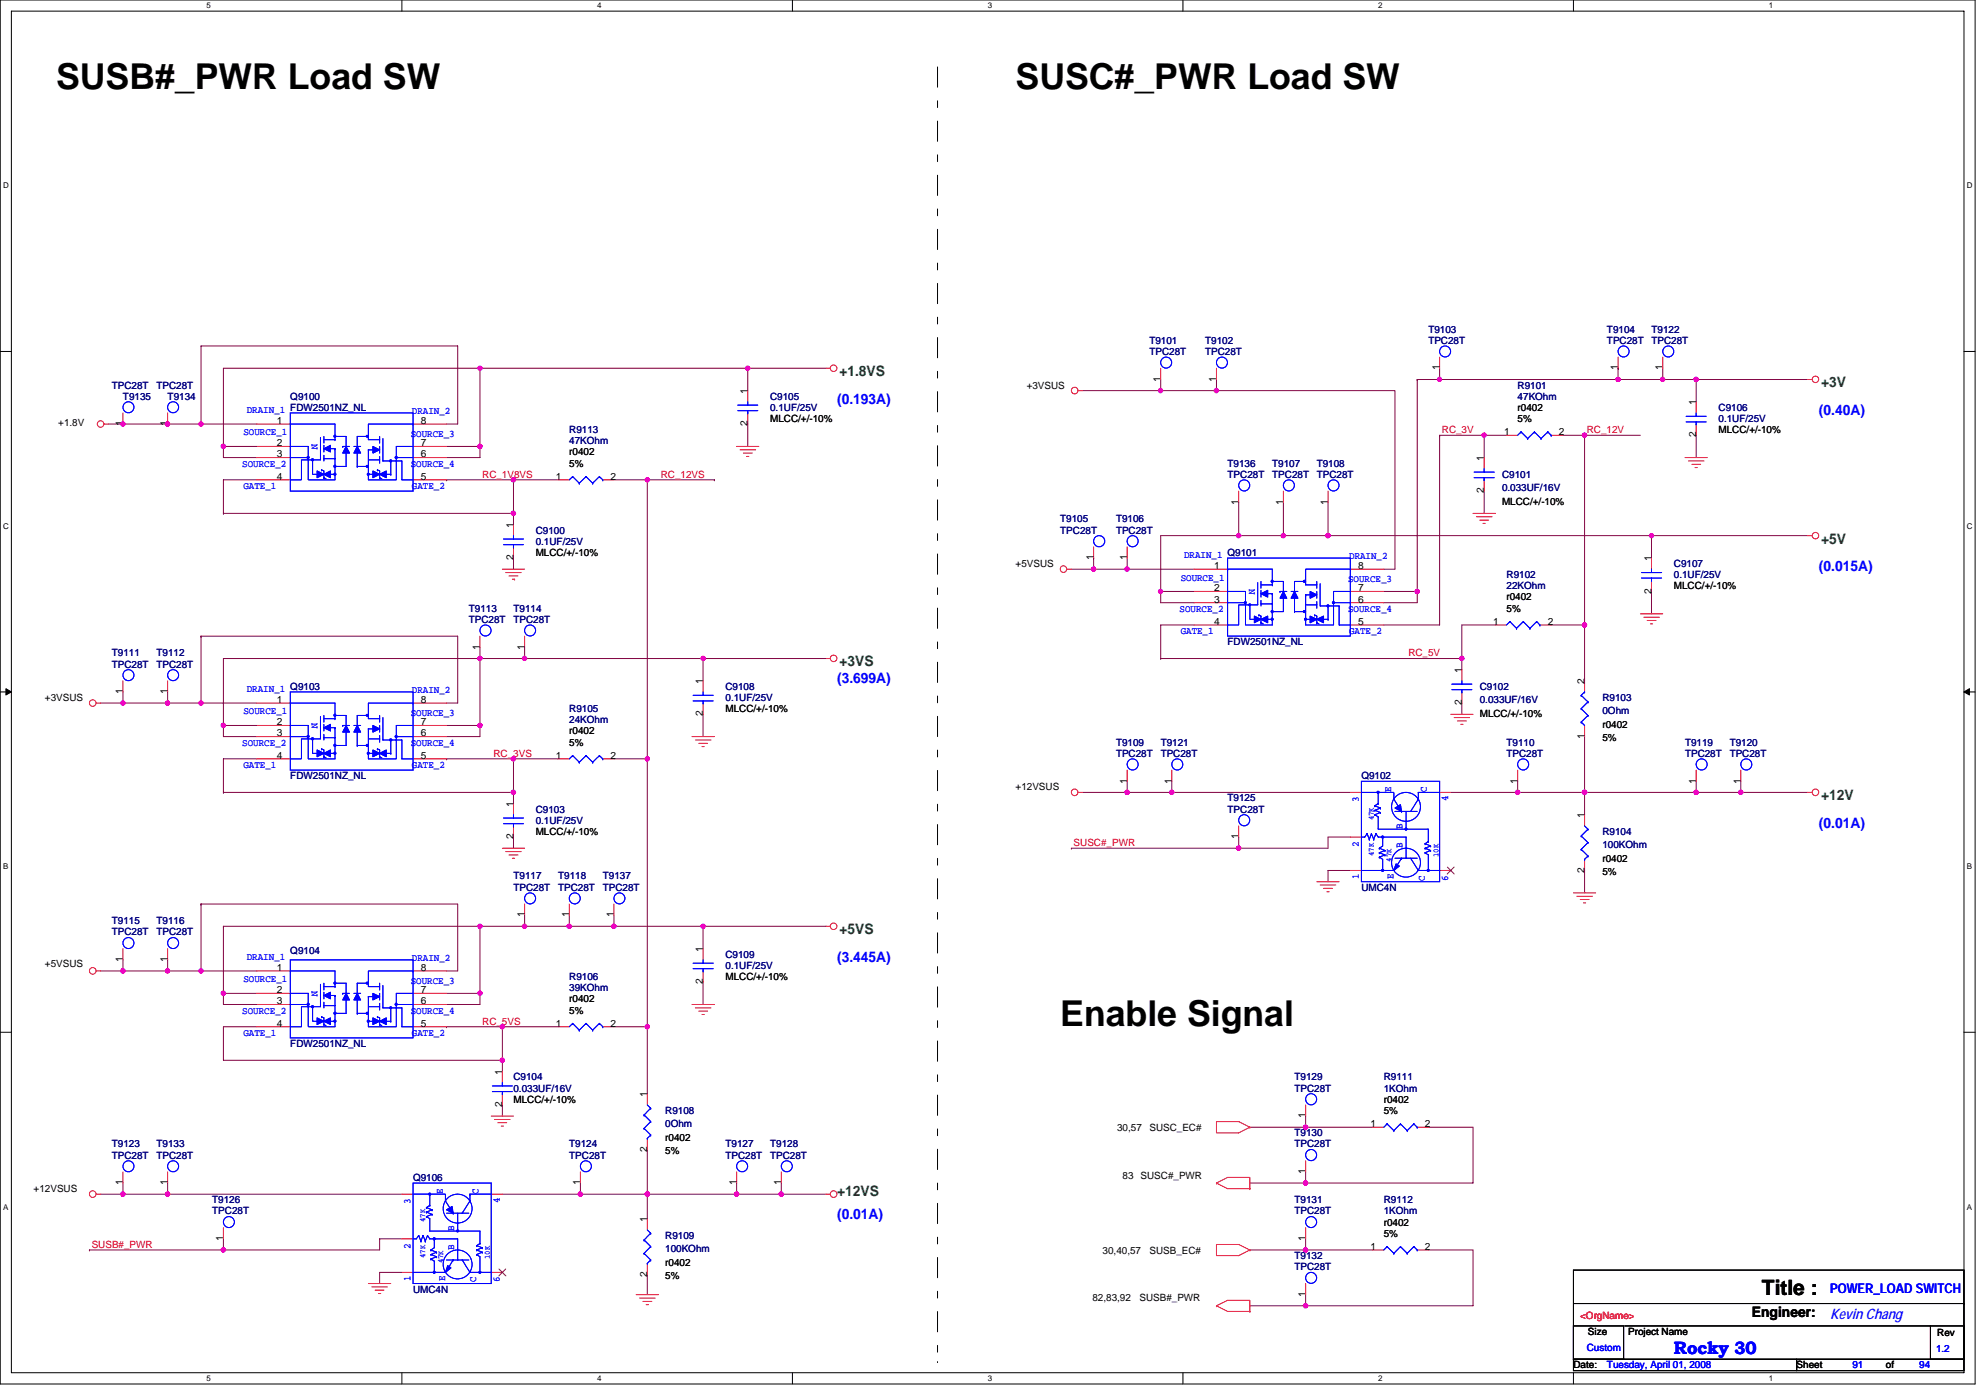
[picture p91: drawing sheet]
<svg xmlns="http://www.w3.org/2000/svg" width="297mm" height="210mm" viewBox="0 0 297 210" stroke-linecap="round" stroke-linejoin="round" font-family="sans-serif">
<defs><g id="words">
<g font-size="5.4">
<text x="8.4" y="13.4">SUSB#_PWR Load SW</text>
<text x="152.6" y="13.4">SUSC#_PWR Load SW</text>
<text x="159.3" y="154.2">Enable Signal</text>
</g>
<text font-size="3.2" x="264.7" y="194.5">Title :</text>
<text font-size="2.7" fill="#00f" x="251.5" y="203.3">Rocky 30</text>
<g font-size="2.2" fill="#008000">
<text x="126.1" y="56.5">+1.8VS</text>
<text x="273.6" y="58.2">+3V</text>
<text x="273.6" y="81.6">+5V</text>
<text x="126.1" y="100.1">+3VS</text>
<text x="273.6" y="120.2">+12V</text>
<text x="126.1" y="140.3">+5VS</text>
<text x="125.8" y="179.7">+12VS</text>
</g>
<g font-size="2.2" fill="#00f">
<text x="125.8" y="60.7">(0.193A)</text>
<text x="273.3" y="62.4">(0.40A)</text>
<text x="273.3" y="85.8">(0.015A)</text>
<text x="125.8" y="102.6">(3.699A)</text>
<text x="273.3" y="124.4">(0.01A)</text>
<text x="125.8" y="144.5">(3.445A)</text>
<text x="125.8" y="183">(0.01A)</text>
<text x="275" y="198.1">Kevin Chang</text>
</g>
<text font-size="2.2" x="263.2" y="197.8">Engineer:</text>
<text font-size="2" fill="#00f" x="275" y="194.3">POWER_LOAD SWITCH</text>
<g font-size="1.5" fill="#000080">
<text x="172.7" y="51.6">T9101</text>
<text x="172.7" y="53.3">TPC28T</text>
<text x="181.1" y="51.6">T9102</text>
<text x="181.1" y="53.3">TPC28T</text>
<text x="214.6" y="50">T9103</text>
<text x="214.6" y="51.6">TPC28T</text>
<text x="241.4" y="50">T9104</text>
<text x="241.4" y="51.6">TPC28T</text>
<text x="248.1" y="50">T9122</text>
<text x="248.1" y="51.6">TPC28T</text>
<text x="16.8" y="58.4">TPC28T</text>
<text x="23.5" y="58.4">TPC28T</text>
<text x="228" y="58.4">R9101</text>
<text x="18.5" y="60">T9135</text>
<text x="25.2" y="60">T9134</text>
<text x="43.6" y="60">Q9100</text>
<text x="85.5" y="65">R9113</text>
<text x="115.7" y="60">C9105</text>
<text x="115.7" y="61.7">0.1UF/25V</text>
<text x="228" y="60">47KOhm</text>
<text x="258.2" y="61.7">C9106</text>
<text x="258.2" y="63.4">0.1UF/25V</text>
<text x="85.5" y="66.7">47KOhm</text>
<text x="184.4" y="70.1">T9136</text>
<text x="184.4" y="71.8">TPC28T</text>
<text x="191.2" y="70.1">T9107</text>
<text x="191.2" y="71.8">TPC28T</text>
<text x="197.8" y="70.1">T9108</text>
<text x="197.8" y="71.8">TPC28T</text>
<text x="225.7" y="71.8">C9101</text>
<text x="225.7" y="73.8">0.033UF/16V</text>
<text x="80.5" y="80.1">C9100</text>
<text x="80.5" y="81.8">0.1UF/25V</text>
<text x="159.3" y="78.5">T9105</text>
<text x="159.3" y="80.1">TPC28T</text>
<text x="167.7" y="78.5">T9106</text>
<text x="167.7" y="80.1">TPC28T</text>
<text x="226.4" y="86.8">R9102</text>
<text x="226.4" y="88.5">22KOhm</text>
<text x="251.5" y="85.2">C9107</text>
<text x="251.5" y="86.8">0.1UF/25V</text>
<text x="70.4" y="91.9">T9113</text>
<text x="70.4" y="93.6">TPC28T</text>
<text x="77.1" y="91.9">T9114</text>
<text x="77.1" y="93.6">TPC28T</text>
<text x="16.8" y="98.6">T9111</text>
<text x="16.8" y="100.3">TPC28T</text>
<text x="23.5" y="98.6">T9112</text>
<text x="23.5" y="100.3">TPC28T</text>
<text x="184.4" y="96.9">FDW2501NZ_NL</text>
<text x="85.5" y="107">R9105</text>
<text x="109" y="103.6">C9108</text>
<text x="109" y="105.3">0.1UF/25V</text>
<text x="222.3" y="103.6">C9102</text>
<text x="222.3" y="105.6">0.033UF/16V</text>
<text x="240.8" y="105.3">R9103</text>
<text x="240.8" y="107.3">0Ohm</text>
<text x="85.5" y="108.6">24KOhm</text>
<text x="167.7" y="112">T9109</text>
<text x="167.7" y="113.7">TPC28T</text>
<text x="174.4" y="112">T9121</text>
<text x="174.4" y="113.7">TPC28T</text>
<text x="226.4" y="112">T9110</text>
<text x="226.4" y="113.7">TPC28T</text>
<text x="253.2" y="112">T9119</text>
<text x="253.2" y="113.7">TPC28T</text>
<text x="259.9" y="112">T9120</text>
<text x="259.9" y="113.7">TPC28T</text>
<text x="43.6" y="117">FDW2501NZ_NL</text>
<text x="204.6" y="117">Q9102</text>
<text x="80.5" y="122">C9103</text>
<text x="80.5" y="123.7">0.1UF/25V</text>
<text x="184.4" y="120.4">T9125</text>
<text x="184.4" y="122">TPC28T</text>
<text x="240.8" y="125.4">R9104</text>
<text x="240.8" y="127.4">100KOhm</text>
<text x="77.1" y="132.1">T9117</text>
<text x="77.1" y="133.8">TPC28T</text>
<text x="83.9" y="132.1">T9118</text>
<text x="83.9" y="133.8">TPC28T</text>
<text x="90.6" y="132.1">T9137</text>
<text x="90.6" y="133.8">TPC28T</text>
<text x="204.6" y="133.8">UMC4N</text>
<text x="16.8" y="138.8">T9115</text>
<text x="16.8" y="140.5">TPC28T</text>
<text x="23.5" y="138.8">T9116</text>
<text x="23.5" y="140.5">TPC28T</text>
<text x="43.6" y="143.3">Q9104</text>
<text x="109" y="143.8">C9109</text>
<text x="85.5" y="147.2">R9106</text>
<text x="85.5" y="148.9">39KOhm</text>
<text x="109" y="145.5">0.1UF/25V</text>
<text x="43.6" y="157.2">FDW2501NZ_NL</text>
<text x="77.1" y="162.3">C9104</text>
<text x="77.1" y="164">0.033UF/16V</text>
<text x="99.9" y="167.3">R9108</text>
<text x="194.5" y="162.3">T9129</text>
<text x="194.5" y="164">TPC28T</text>
<text x="207.9" y="162.3">R9111</text>
<text x="207.9" y="164">1KOhm</text>
<text x="16.8" y="172.3">T9123</text>
<text x="23.5" y="172.3">T9133</text>
<text x="85.5" y="172.3">T9124</text>
<text x="99.9" y="169.3">0Ohm</text>
<text x="109" y="172.3">T9127</text>
<text x="115.7" y="172.3">T9128</text>
<text x="194.5" y="170.7">T9130</text>
<text x="194.5" y="172.3">TPC28T</text>
<text x="16.8" y="174">TPC28T</text>
<text x="23.5" y="174">TPC28T</text>
<text x="62.1" y="177.4">Q9106</text>
<text x="85.5" y="174">TPC28T</text>
<text x="109" y="174">TPC28T</text>
<text x="115.7" y="174">TPC28T</text>
<text x="31.9" y="180.7">T9126</text>
<text x="31.9" y="182.4">TPC28T</text>
<text x="194.5" y="180.7">T9131</text>
<text x="194.5" y="182.4">TPC28T</text>
<text x="207.9" y="180.7">R9112</text>
<text x="207.9" y="182.4">1KOhm</text>
<text x="99.9" y="186.1">R9109</text>
<text x="99.9" y="188.1">100KOhm</text>
<text x="194.5" y="189.1">T9132</text>
<text x="194.5" y="190.8">TPC28T</text>
<text x="62.1" y="194.1">UMC4N</text>
</g>
<g font-size="1.5">
<text x="112.3" y="59.2" transform="rotate(-90 112.3 59.2)">1</text>
<text x="154.3" y="58.4">+3VSUS</text>
<text x="174.4" y="57.3" transform="rotate(-90 174.4 57.3)">1</text>
<text x="182.7" y="57.3" transform="rotate(-90 182.7 57.3)">1</text>
<text x="216.3" y="55.6" transform="rotate(-90 216.3 55.6)">1</text>
<text x="243.1" y="55.6" transform="rotate(-90 243.1 55.6)">1</text>
<text x="249.8" y="55.6" transform="rotate(-90 249.8 55.6)">1</text>
<text x="8.8" y="64.1">+1.8V</text>
<text x="18.5" y="64" transform="rotate(-90 18.5 64)">1</text>
<text x="25.2" y="64" transform="rotate(-90 25.2 64)">1</text>
<text x="41.6" y="63.7">1</text>
<text x="63.2" y="63.7">8</text>
<text x="112.3" y="64" transform="rotate(-90 112.3 64)">2</text>
<text x="115.7" y="63.4">MLCC/+/-10%</text>
<text x="226" y="65.4">1</text>
<text x="228" y="61.7">r0402</text>
<text x="228" y="63.4">5%</text>
<text x="234.2" y="65.4">2</text>
<text x="254.8" y="65.7" transform="rotate(-90 254.8 65.7)">2</text>
<text x="254.8" y="60.9" transform="rotate(-90 254.8 60.9)">1</text>
<text x="258.2" y="65">MLCC/+/-10%</text>
<text x="41.6" y="67">2</text>
<text x="41.6" y="68.7">3</text>
<text x="63.2" y="68.7">6</text>
<text x="63.2" y="67">7</text>
<text x="85.5" y="68.4">r0402</text>
<text x="85.5" y="70.1">5%</text>
<text x="223" y="69.2" transform="rotate(-90 223 69.2)">1</text>
<text x="41.6" y="72.1">4</text>
<text x="63.2" y="72.1">5</text>
<text x="83.5" y="72.1">1</text>
<text x="91.7" y="72.1">2</text>
<text x="186.1" y="75.8" transform="rotate(-90 186.1 75.8)">1</text>
<text x="192.8" y="75.8" transform="rotate(-90 192.8 75.8)">1</text>
<text x="199.5" y="75.8" transform="rotate(-90 199.5 75.8)">1</text>
<text x="223" y="74.1" transform="rotate(-90 223 74.1)">2</text>
<text x="225.7" y="75.8">MLCC/+/-10%</text>
<text x="77.1" y="79.3" transform="rotate(-90 77.1 79.3)">1</text>
<text x="80.5" y="83.5">MLCC/+/-10%</text>
<text x="77.1" y="84.2" transform="rotate(-90 77.1 84.2)">2</text>
<text x="152.6" y="85.2">+5VSUS</text>
<text x="164.3" y="84.2" transform="rotate(-90 164.3 84.2)">1</text>
<text x="169.3" y="84.2" transform="rotate(-90 169.3 84.2)">1</text>
<text x="182.4" y="85.5">1</text>
<text x="182.4" y="88.8">2</text>
<text x="204" y="88.8">7</text>
<text x="204" y="85.5">8</text>
<text x="248.1" y="89.2" transform="rotate(-90 248.1 89.2)">2</text>
<text x="248.1" y="84.3" transform="rotate(-90 248.1 84.3)">1</text>
<text x="251.5" y="88.5">MLCC/+/-10%</text>
<text x="182.4" y="90.5">3</text>
<text x="182.4" y="93.9">4</text>
<text x="204" y="93.9">5</text>
<text x="204" y="90.5">6</text>
<text x="224.3" y="93.9">1</text>
<text x="226.4" y="90.2">r0402</text>
<text x="226.4" y="91.9">5%</text>
<text x="232.5" y="93.9">2</text>
<text x="72.1" y="97.6" transform="rotate(-90 72.1 97.6)">1</text>
<text x="78.8" y="97.6" transform="rotate(-90 78.8 97.6)">1</text>
<text x="219.6" y="101.1" transform="rotate(-90 219.6 101.1)">1</text>
<text x="6.7" y="105.3">+3VSUS</text>
<text x="18.5" y="104.3" transform="rotate(-90 18.5 104.3)">1</text>
<text x="25.2" y="104.3" transform="rotate(-90 25.2 104.3)">1</text>
<text x="41.6" y="105.6">1</text>
<text x="63.2" y="105.6">8</text>
<text x="105.6" y="107.6" transform="rotate(-90 105.6 107.6)">2</text>
<text x="105.6" y="102.8" transform="rotate(-90 105.6 102.8)">1</text>
<text x="109" y="107">MLCC/+/-10%</text>
<text x="219.6" y="105.9" transform="rotate(-90 219.6 105.9)">2</text>
<text x="222.3" y="107.6">MLCC/+/-10%</text>
<text x="238.1" y="102.8" transform="rotate(-90 238.1 102.8)">2</text>
<text x="41.6" y="108.9">2</text>
<text x="41.6" y="110.6">3</text>
<text x="41.6" y="114">4</text>
<text x="63.2" y="114">5</text>
<text x="63.2" y="110.6">6</text>
<text x="63.2" y="108.9">7</text>
<text x="83.5" y="114">1</text>
<text x="85.5" y="110.3">r0402</text>
<text x="85.5" y="112">5%</text>
<text x="91.7" y="114">2</text>
<text x="238.1" y="111" transform="rotate(-90 238.1 111)">1</text>
<text x="240.8" y="109.3">r0402</text>
<text x="240.8" y="111.3">5%</text>
<text x="152.6" y="118.7">+12VSUS</text>
<text x="169.3" y="117.7" transform="rotate(-90 169.3 117.7)">1</text>
<text x="176" y="117.7" transform="rotate(-90 176 117.7)">1</text>
<text x="228" y="117.7" transform="rotate(-90 228 117.7)">1</text>
<text x="254.8" y="117.7" transform="rotate(-90 254.8 117.7)">1</text>
<text x="261.5" y="117.7" transform="rotate(-90 261.5 117.7)">1</text>
<text x="77.1" y="121.2" transform="rotate(-90 77.1 121.2)">1</text>
<text x="80.5" y="125.4">MLCC/+/-10%</text>
<text x="238.1" y="122.9" transform="rotate(-90 238.1 122.9)">1</text>
<text x="77.1" y="126.1" transform="rotate(-90 77.1 126.1)">2</text>
<text x="186.1" y="126.1" transform="rotate(-90 186.1 126.1)">1</text>
<text x="238.1" y="131.1" transform="rotate(-90 238.1 131.1)">2</text>
<text x="240.8" y="129.4">r0402</text>
<text x="240.8" y="131.4">5%</text>
<text x="78.8" y="137.8" transform="rotate(-90 78.8 137.8)">1</text>
<text x="85.5" y="137.8" transform="rotate(-90 85.5 137.8)">1</text>
<text x="92.2" y="137.8" transform="rotate(-90 92.2 137.8)">1</text>
<text x="105.6" y="143" transform="rotate(-90 105.6 143)">1</text>
<text x="6.7" y="145.2">+5VSUS</text>
<text x="18.5" y="144.5" transform="rotate(-90 18.5 144.5)">1</text>
<text x="25.2" y="144.5" transform="rotate(-90 25.2 144.5)">1</text>
<text x="41.6" y="145.8">1</text>
<text x="41.6" y="149.2">2</text>
<text x="63.2" y="149.2">7</text>
<text x="63.2" y="145.8">8</text>
<text x="105.6" y="147.8" transform="rotate(-90 105.6 147.8)">2</text>
<text x="109" y="147.2">MLCC/+/-10%</text>
<text x="41.6" y="150.9">3</text>
<text x="41.6" y="154.2">4</text>
<text x="63.2" y="154.2">5</text>
<text x="63.2" y="150.9">6</text>
<text x="83.5" y="154.2">1</text>
<text x="85.5" y="150.6">r0402</text>
<text x="85.5" y="152.2">5%</text>
<text x="91.7" y="154.2">2</text>
<text x="75.5" y="161.4" transform="rotate(-90 75.5 161.4)">1</text>
<text x="75.5" y="166.3" transform="rotate(-90 75.5 166.3)">2</text>
<text x="77.1" y="165.6">MLCC/+/-10%</text>
<text x="97.2" y="164.8" transform="rotate(-90 97.2 164.8)">1</text>
<text x="196.1" y="168" transform="rotate(-90 196.1 168)">1</text>
<text x="207.9" y="165.6">r0402</text>
<text x="207.9" y="167.3">5%</text>
<text x="97.2" y="173" transform="rotate(-90 97.2 173)">2</text>
<text x="99.9" y="171.3">r0402</text>
<text x="99.9" y="173.4">5%</text>
<text x="167.8" y="169.8">30,57</text>
<text x="172.7" y="169.8">SUSC_EC#</text>
<text x="205.9" y="169.3">1</text>
<text x="214.1" y="169.3">2</text>
<text x="5.1" y="179">+12VSUS</text>
<text x="18.5" y="178" transform="rotate(-90 18.5 178)">1</text>
<text x="25.2" y="178" transform="rotate(-90 25.2 178)">1</text>
<text x="87.2" y="178" transform="rotate(-90 87.2 178)">1</text>
<text x="110.7" y="178" transform="rotate(-90 110.7 178)">1</text>
<text x="117.4" y="178" transform="rotate(-90 117.4 178)">1</text>
<text x="168.7" y="177">83 SUSC#_PWR</text>
<text x="196.1" y="176.4" transform="rotate(-90 196.1 176.4)">1</text>
<text x="97.2" y="183.6" transform="rotate(-90 97.2 183.6)">1</text>
<text x="207.9" y="184.1">r0402</text>
<text x="207.9" y="185.8">5%</text>
<text x="33.5" y="186.4" transform="rotate(-90 33.5 186.4)">1</text>
<text x="97.2" y="191.8" transform="rotate(-90 97.2 191.8)">2</text>
<text x="99.9" y="190.1">r0402</text>
<text x="165.7" y="188.3">30,40,57</text>
<text x="172.7" y="188.3">SUSB_EC#</text>
<text x="196.1" y="186.4" transform="rotate(-90 196.1 186.4)">1</text>
<text x="205.9" y="187.7">1</text>
<text x="214.1" y="187.7">2</text>
<text x="99.9" y="192.1">5%</text>
<text x="164.1" y="195.5">82,83,92</text>
<text x="171.2" y="195.5">SUSB#_PWR</text>
<text x="196.1" y="194.8" transform="rotate(-90 196.1 194.8)">1</text>
<text x="238.6" y="200.5">Size</text>
<text x="244.6" y="200.5">Project Name</text>
<text x="291.1" y="200.7">Rev</text>
<text x="236.4" y="205.5">Date:</text>
<text x="269.9" y="205.5">Sheet</text>
<text x="283.4" y="205.5">of</text>
</g>
<g font-size="1.5" fill="#00f">
<text x="36.6" y="65.4">SOURCE_1</text>
<text x="37.1" y="62.1">DRAIN_1 FDW2501NZ_NL</text>
<text x="61.7" y="65.6">SOURCE_3</text>
<text x="61.9" y="62.2">DRAIN_2</text>
<text x="36.4" y="70.1">SOURCE_2</text>
<text x="46.9" y="66.7" transform="rotate(90 46.9 66.7)">N</text>
<text x="61.7" y="70.1">SOURCE_4</text>
<text x="36.6" y="73.4">GATE_1</text>
<text x="61.9" y="73.4">GATE_2</text>
<text x="177.9" y="83.8">DRAIN_1 Q9101</text>
<text x="177.4" y="87.2">SOURCE_1</text>
<text x="187.7" y="88.5" transform="rotate(90 187.7 88.5)">N</text>
<text x="202.5" y="87.4">SOURCE_3</text>
<text x="202.7" y="84">DRAIN_2</text>
<text x="177.2" y="91.9">SOURCE_2</text>
<text x="177.4" y="95.3">GATE_1</text>
<text x="202.5" y="91.9">SOURCE_4</text>
<text x="202.7" y="95.3">GATE_2</text>
<text x="36.6" y="107.3">SOURCE_1</text>
<text x="37.1" y="104">DRAIN_1 Q9103</text>
<text x="61.7" y="107.5">SOURCE_3</text>
<text x="61.9" y="104.1">DRAIN_2</text>
<text x="36.4" y="112">SOURCE_2</text>
<text x="46.9" y="108.6" transform="rotate(90 46.9 108.6)">N</text>
<text x="61.7" y="112">SOURCE_4</text>
<text x="36.6" y="115.4">GATE_1</text>
<text x="61.9" y="115.4">GATE_2</text>
<text x="209" y="119" transform="rotate(-90 209 119)">E</text>
<text x="214.4" y="119" transform="rotate(-90 214.4 119)">C</text>
<text x="204.2" y="120.5" transform="rotate(-90 204.2 120.5)">3</text>
<text x="210.7" y="124.5" transform="rotate(-90 210.7 124.5)">B</text>
<text x="217.6" y="120.4" transform="rotate(-90 217.6 120.4)">4</text>
<text x="204.2" y="127.2" transform="rotate(-90 204.2 127.2)">2</text>
<text x="210.7" y="127.4" transform="rotate(-90 210.7 127.4)">B</text>
<text x="204.2" y="132.1" transform="rotate(-90 204.2 132.1)">1</text>
<text x="209.4" y="132.1" transform="rotate(-90 209.4 132.1)">E</text>
<text x="214.1" y="132.3" transform="rotate(-90 214.1 132.3)">C</text>
<text x="217.6" y="132.3" transform="rotate(-90 217.6 132.3)">6</text>
<text x="36.6" y="147.6">SOURCE_1</text>
<text x="37.1" y="144.2">DRAIN_1</text>
<text x="46.9" y="148.9" transform="rotate(90 46.9 148.9)">N</text>
<text x="61.7" y="147.7">SOURCE_3</text>
<text x="61.9" y="144.4">DRAIN_2</text>
<text x="36.4" y="152.3">SOURCE_2</text>
<text x="36.6" y="155.6">GATE_1</text>
<text x="61.7" y="152.3">SOURCE_4</text>
<text x="61.9" y="155.6">GATE_2</text>
<text x="66.5" y="179.4" transform="rotate(-90 66.5 179.4)">E</text>
<text x="71.9" y="179.4" transform="rotate(-90 71.9 179.4)">C</text>
<text x="61.7" y="180.9" transform="rotate(-90 61.7 180.9)">3</text>
<text x="68.2" y="184.9" transform="rotate(-90 68.2 184.9)">B</text>
<text x="75.1" y="180.7" transform="rotate(-90 75.1 180.7)">4</text>
<text x="61.7" y="187.6" transform="rotate(-90 61.7 187.6)">2</text>
<text x="68.2" y="187.7" transform="rotate(-90 68.2 187.7)">B</text>
<text x="61.7" y="192.4" transform="rotate(-90 61.7 192.4)">1</text>
<text x="66.9" y="192.4" transform="rotate(-90 66.9 192.4)">E</text>
<text x="71.6" y="192.6" transform="rotate(-90 71.6 192.6)">C</text>
<text x="75.1" y="192.6" transform="rotate(-90 75.1 192.6)">6</text>
<text x="238.4" y="202.9">Custom</text>
<text x="290.9" y="203">1.2</text>
<text x="241.4" y="205.5">Tuesday, April 01, 2008</text>
<text x="278.3" y="205.5">91</text>
<text x="288.4" y="205.5">94</text>
</g>
<g font-size="1.5" fill="#f00">
<text x="216.6" y="65">RC_3V</text>
<text x="238.4" y="65">RC_12V</text>
<text x="72.5" y="71.7">RC_1V8VS</text>
<text x="99.3" y="71.7">RC_12VS</text>
<text x="211.6" y="98.6">RC_5V</text>
<text x="74.1" y="113.6">RC_3VS</text>
<text x="161.3" y="127.1">SUSC#_PWR</text>
<text x="72.5" y="153.9">RC_5VS</text>
<text x="13.8" y="187.4">SUSB#_PWR</text>
<text x="237.4" y="198.2">&lt;OrgName&gt;</text>
</g>
<g font-size="1.2">
<text x="31" y="1.3">5</text>
<text x="89.7" y="1.3">4</text>
<text x="148.4" y="1.3">3</text>
<text x="207.1" y="1.3">2</text>
<text x="265.7" y="1.3">1</text>
<text x=".5" y="28.3">D</text>
<text x="295.5" y="28.3">D</text>
<text x=".5" y="79.4">C</text>
<text x="295.5" y="79.4">C</text>
<text x=".5" y="130.6">B</text>
<text x="295.5" y="130.6">B</text>
<text x=".5" y="181.7">A</text>
<text x="295.5" y="181.7">A</text>
<text x="31" y="207.5">5</text>
<text x="89.7" y="207.5">4</text>
<text x="148.4" y="207.5">3</text>
<text x="207.1" y="207.5">2</text>
<text x="265.7" y="207.5">1</text>
</g>
<g font-size="1.2" fill="#00f">
<text x="206.4" y="123.2" transform="rotate(-90 206.4 123.2)">47K</text>
<text x="206.4" y="128.6" transform="rotate(-90 206.4 128.6)">47K</text>
<text x="209.1" y="129.4" transform="rotate(-90 209.1 129.4)">47K</text>
<text x="216.1" y="128.7" transform="rotate(-90 216.1 128.7)">10K</text>
<text x="63.9" y="183.6" transform="rotate(-90 63.9 183.6)">47K</text>
<text x="63.9" y="188.9" transform="rotate(-90 63.9 188.9)">47K</text>
<text x="66.6" y="189.8" transform="rotate(-90 66.6 189.8)">47K</text>
<text x="73.6" y="189.1" transform="rotate(-90 73.6 189.1)">10K</text>
</g>
</g></defs>
<path d="M0 0h296.8v207.9h-296.8zM1.7 1.7h293.4v204.5h-293.4z" fill="none" stroke="#000" stroke-width=".15"/>
<g fill="#fff">
<path d="M31 .2h.7v1.3h-.7z"/>
<path d="M31 206.4h.7v1.3h-.7z"/>
</g>
<path d="M60.4 0v1.7M60.4 206.2v1.7" fill="none" stroke="#000" stroke-width=".15"/>
<g fill="#fff">
<path d="M89.7 .2h.7v1.3h-.7z"/>
<path d="M89.7 206.4h.7v1.3h-.7z"/>
</g>
<path d="M119.1 0v1.7M119.1 206.2v1.7" fill="none" stroke="#000" stroke-width=".15"/>
<g fill="#fff">
<path d="M148.4 .2h.7v1.3h-.7z"/>
<path d="M148.4 206.4h.7v1.3h-.7z"/>
</g>
<path d="M177.7 0v1.7M177.7 206.2v1.7" fill="none" stroke="#000" stroke-width=".15"/>
<g fill="#fff">
<path d="M207.1 .2h.6v1.3h-.6z"/>
<path d="M207.1 206.4h.6v1.3h-.6z"/>
</g>
<path d="M236.4 0v1.7M236.4 206.2v1.7" fill="none" stroke="#000" stroke-width=".15"/>
<g fill="#fff">
<path d="M265.7 .2h.7v1.3h-.7z"/>
<path d="M265.7 206.4h.7v1.3h-.7z"/>
<path d="M.5 27.2h.8v1.4h-.8z"/>
<path d="M295.5 27.2h.9v1.4h-.9z"/>
<path d="M.5 78.3h.8v1.4h-.8z"/>
<path d="M295.5 78.3h.9v1.4h-.9z"/>
</g>
<path d="M0 52.8h1.7M295.1 52.8h1.7" fill="none" stroke="#000" stroke-width=".15"/>
<g fill="#fff">
<path d="M.5 129.5h.7v1.3h-.7z"/>
<path d="M295.5 129.5h.8v1.3h-.8z"/>
</g>
<path d="M0 103.9h1.7M295.1 103.9h1.7" fill="none" stroke="#000" stroke-width=".15"/>
<path d="M.9 103.4l.8 .5-.8 .5zM295.1 103.9l.8-.5v1z" fill="#000" stroke="#000" stroke-width=".15"/>
<g fill="#fff">
<path d="M.5 180.6h.7v1.3h-.7z"/>
<path d="M295.5 180.6h.8v1.3h-.8z"/>
</g>
<path d="M0 155h1.7M295.1 155h1.7M236.4 199.2h7.5v5h-7.5zM236.4 195.8h58.7M236.4 190.8h58.7v13.4h-58.7zM244.1 199.2h45.9M290 199.2h5.1v5h-5.1zM290 199.2h.1M295.1 195.8h.1M236.4 204.2h33.5v1.7h-33.5zM269.9 204.2h25.2v1.7h-25.2z" fill="none" stroke="#000" stroke-width=".15"/>
<g fill="none" stroke="#800040" stroke-width=".15">
<path d="M72.1 55.3h-38.5v11.8M72.1 55.3h.1M72.1 55.3v11.8M72.1 55.3h40.2M112.3 55.3h11.8M112.3 55.3v3.4M162.6 58.7h11.8M174.4 57v1.7M174.4 58.7h.1M174.4 58.7h8.4M182.8 58.7h26.8v26.8h-1.7M182.8 58.7h.1"/>
<path d="M182.8 57v1.7M212.9 57h.1M212.9 57h3.4M212.9 57v31.8M216.3 55.3v1.7M216.3 57h26.8M243.1 55.3h.1M243.1 55.3v1.7M249.8 57h.1M249.8 55.3v1.7h-6.7M249.8 57h21.8M254.8 57h.1"/>
<path d="M254.8 57v3.3M16.3 63.7h2.2M18.5 63.7h.1M18.5 63.7h20.1M25.2 63.7h.1M30.2 63.7v-11.7h38.6v11.7h-1.7M30.2 63.7h.1M33.6 67.1h5M33.6 67.1v1.6h5M33.6 67.1h.1M33.6 77.1h.1M33.6 77.1h43.5"/>
<path d="M38.6 72.1h-5v5M67.1 72.1h.1M67.1 67.1h5M67.1 72.1h16.8M72.1 67.1v1.6h-5M77.1 72.1h.1M77.1 77.1v1.7M77.1 72.1v5M92.2 72.1h5.1M97.3 72.1h.1M97.3 72.1v92.2M97.3 72.1h10"/>
<path d="M107.3 72.1h.1M112.3 63.7v3.4M186.1 75.4v5.1M192.8 75.4v5.1M199.5 75.4v5.1M216.3 65.4v28.5h-8.4M216.3 65.4h.1M216.3 65.4h6.7M223 65.4h.1M223 73.8v3.3M223 65.4h3.4M223 65.4v3.3"/>
<path d="M234.7 65.4h3.4M238.1 65.4h.1M238.1 65.4h8.4M238.1 65.4v28.5M254.8 65.4v3.3M30.2 95.5h38.6v10.1h-1.7M30.2 95.5h.1M30.2 95.5v10.1M72.1 98.9h-38.5v10.1M72.1 98.9v10.1M72.1 98.9h.1M72.1 97.2v1.7"/>
<path d="M72.1 98.9h33.5M77.1 83.8v1.7M78.8 97.2v1.7M78.8 98.9h.1M105.6 98.9v3.4M105.6 98.9h18.5M161 85.5h3.3M164.3 85.5h.1M164.3 83.8h.1M164.3 85.5h5.1M164.3 83.8v1.7M169.4 85.5h10"/>
<path d="M169.4 83.8v1.7M174.4 98.9h.1M174.4 88.8h5M174.4 88.8h.1M174.4 88.8v1.7h5M174.4 98.9h45.2M179.4 93.9h-5v5M186.1 80.5h-11.7v8.3M186.1 80.5h6.7M186.1 80.5h.1M192.8 80.5h.1M192.8 80.5h78.8"/>
<path d="M199.5 80.5h.1M207.9 88.8h5M212.9 88.8v1.7h-5M219.6 98.9v1.7M224.7 93.9h-5.1v5M233.1 93.9h5M238.1 93.9v8.4M248.1 88.8v3.4M248.1 80.5h.1M248.1 80.5v3.3M15.1 105.6h3.4M18.5 103.9v1.7"/>
<path d="M18.5 105.6h.1M18.5 105.6h11.7M25.2 103.9v1.7M25.2 105.6h.1M30.2 105.6h8.4M33.6 109v1.6h5M33.6 109h5M33.6 119h.1M33.6 109h.1M33.6 119h43.5M38.6 114h-5v5M67.1 109h5"/>
<path d="M67.1 114h.1M67.1 114h10M72.1 109h.1M72.1 109v1.6h-5M77.1 114h6.8M77.1 114h.1M77.1 119v1.7M77.1 114v5M92.2 114h5.1M97.3 114h.1M105.6 107.3v3.3M162.6 119h6.8"/>
<path d="M169.4 117.3v1.7M169.4 119h.1M176.1 119h.1M176.1 117.3v1.7h-6.7M176.1 119h26.8M218 119h10M219.6 105.6v1.7M228 119h.1M228 117.3v1.7M228 119h10.1M238.1 110.6v8.4M238.1 119v3.4"/>
<path d="M238.1 119h.1M254.8 117.3v1.7h-16.7M254.8 119h.1M261.6 119h.1M261.6 117.3v1.7h-6.8M261.6 119h10M30.2 135.8h38.6v10h-1.7M30.2 135.8h.1M30.2 135.8v10M33.6 139.1h.1M33.6 139.1v10.1M33.6 139.1h45.2"/>
<path d="M72.1 139.1h.1M72.1 139.1v10.1M77.1 125.7v1.7M78.8 137.5v1.6M78.8 139.1h6.7M85.5 137.5v1.6M85.5 139.1h.1M92.2 139.1h.1M92.2 137.5v1.6h-6.7M92.2 139.1h31.9M105.6 139.1h.1M105.6 139.1v3.4"/>
<path d="M161 127.4h.1M161 127.4h25.1M186.1 125.7v1.7M202.9 125.7h-3.4v1.7h-13.4M202.9 130.7h-3.4v1.7M238.1 130.7v3.4M15.1 145.8h3.4M18.5 144.2v1.6M18.5 145.8h.1M18.5 145.8h11.7M25.2 144.2v1.6M25.2 145.8h.1"/>
<path d="M30.2 145.8h8.4M33.6 149.2h5M33.6 149.2v1.7h5M33.6 149.2h.1M38.6 154.2h-5v5.1h41.9M67.1 149.2h5M67.1 154.2h.1M67.1 154.2h8.4M72.1 149.2v1.7h-5M75.5 154.2h.1M75.5 154.2h8.4M75.5 159.3v1.6"/>
<path d="M75.5 154.2v5.1M92.2 154.2h5.1M97.3 154.2h.1M105.6 147.5v3.4M15.1 179.4h3.4M18.5 177.7v1.7M18.5 179.4h.1M25.2 179.4h.1M25.2 177.7v1.7h-6.7M25.2 179.4h35.2M75.5 166v1.6M75.5 179.4h11.7"/>
<path d="M87.2 177.7v1.7M87.2 179.4h.1M87.2 179.4h10.1M97.3 172.7v6.7M97.3 179.4v3.6M97.3 179.4h.1M110.7 177.7v1.7h-13.4M110.7 179.4h.1M117.4 179.4h.1M117.4 177.7v1.7h-6.7M117.4 179.4h6.7M187.8 169.3h8.4"/>
<path d="M187.8 177.7h8.4M196.2 167.6v1.7M196.2 169.3h.1M196.2 177.7h.1M196.2 176v1.7M196.2 169.3h10M214.6 169.3h6.7v8.4h-25.1M13.4 187.7h.1M33.6 187.7h.1M33.6 186.1v1.6M60.4 191.1h-3.4v1.7M60.4 186.1h-3.4v1.6h-43.6"/>
<path d="M97.3 191.4v3.1M187.8 187.7h8.4M187.8 196.1h8.4M196.2 187.7h.1M196.2 186.1v1.6M196.2 196.1h.1M196.2 194.5v1.6M196.2 187.7h10M214.6 187.7h6.7v8.4h-25.1"/>
</g>
<g fill="#f0f" stroke="#f0f" stroke-width=".15">
<circle cx="25.2" cy="179.4" r=".33"/>
<circle cx="77.1" cy="119" r=".33"/>
<circle cx="33.6" cy="187.7" r=".33"/>
<circle cx="72.1" cy="109" r=".32"/>
<circle cx="33.6" cy="109" r=".33"/>
<circle cx="105.6" cy="98.9" r=".32"/>
<circle cx="78.8" cy="98.9" r=".33"/>
<circle cx="105.6" cy="139.1" r=".32"/>
<circle cx="75.5" cy="159.2" r=".33"/>
<circle cx="75.5" cy="154.2" r=".33"/>
<circle cx="196.2" cy="187.7" r=".33"/>
<circle cx="92.2" cy="139.1" r=".33"/>
<circle cx="18.5" cy="105.6" r=".33"/>
<circle cx="33.6" cy="149.2" r=".33"/>
<circle cx="30.2" cy="145.8" r=".32"/>
<circle cx="196.2" cy="169.3" r=".33"/>
<circle cx="72.1" cy="149.2" r=".32"/>
<circle cx="78.8" cy="139.1" r=".33"/>
<circle cx="72.1" cy="139.1" r=".32"/>
<circle cx="18.5" cy="145.8" r=".33"/>
<circle cx="25.2" cy="145.8" r=".33"/>
<circle cx="117.4" cy="179.4" r=".33"/>
<circle cx="97.3" cy="154.2" r=".32"/>
<circle cx="196.2" cy="177.7" r=".33"/>
<circle cx="196.2" cy="196.1" r=".33"/>
<circle cx="72.1" cy="98.9" r=".32"/>
<circle cx="30.2" cy="105.6" r=".32"/>
<circle cx="25.2" cy="105.6" r=".33"/>
<circle cx="169.3" cy="85.5" r=".33"/>
<circle cx="216.3" cy="57" r=".32"/>
<circle cx="164.3" cy="85.5" r=".32"/>
<circle cx="219.6" cy="98.9" r=".33"/>
<circle cx="174.4" cy="88.8" r=".32"/>
<circle cx="182.7" cy="58.7" r=".32"/>
<circle cx="238.1" cy="93.9" r=".33"/>
<circle cx="238.1" cy="65.4" r=".33"/>
<circle cx="212.9" cy="88.8" r=".33"/>
<circle cx="238.1" cy="119" r=".33"/>
<circle cx="228" cy="119" r=".33"/>
<circle cx="199.5" cy="80.5" r=".32"/>
<circle cx="192.8" cy="80.5" r=".33"/>
<circle cx="261.5" cy="119" r=".33"/>
<circle cx="186.1" cy="127.4" r=".33"/>
<circle cx="223" cy="65.4" r=".32"/>
<circle cx="254.8" cy="57" r=".33"/>
<circle cx="248.1" cy="80.5" r=".32"/>
<circle cx="176" cy="119" r=".33"/>
<circle cx="249.8" cy="57" r=".32"/>
<circle cx="174.4" cy="58.7" r=".33"/>
<circle cx="97.3" cy="179.4" r=".32"/>
<circle cx="87.2" cy="179.4" r=".33"/>
<circle cx="77.1" cy="72.1" r=".33"/>
<circle cx="33.6" cy="67" r=".33"/>
<circle cx="30.2" cy="63.7" r=".32"/>
<circle cx="18.5" cy="63.7" r=".33"/>
<circle cx="243.1" cy="57" r=".33"/>
<circle cx="97.3" cy="114" r=".32"/>
<circle cx="77.1" cy="77.1" r=".33"/>
<circle cx="72.1" cy="67" r=".32"/>
<circle cx="25.2" cy="63.7" r=".33"/>
<circle cx="97.3" cy="72.1" r=".32"/>
<circle cx="77.1" cy="114" r=".33"/>
<circle cx="112.3" cy="55.3" r=".33"/>
<circle cx="72.1" cy="55.3" r=".32"/>
<circle cx="254.8" cy="119" r=".33"/>
<circle cx="110.7" cy="179.4" r=".33"/>
<circle cx="18.5" cy="179.4" r=".33"/>
<circle cx="169.3" cy="119" r=".33"/>
<circle cx="186.1" cy="80.5" r=".33"/>
<circle cx="85.5" cy="139.1" r=".33"/>
</g>
<g fill="none" stroke="#f00" stroke-width=".15">
<path d="M112.3 58.7v1.6M124.1 55.3h.7M162 58.7h.6M174.4 55.3v1.7M182.8 55.3v1.7M216.3 53.6v1.7M243.1 53.6v1.7M249.8 53.6v1.7M271.6 57h.7M15.6 63.7h.7M18.5 62v1.7M25.2 62v1.7"/>
<path d="M38.6 72.1h5M38.6 68.7h5M38.6 67.1h5M38.6 63.7h5M62.1 72.1h5M62.1 68.7h5M62.1 67.1h5M62.1 63.7h5M77.1 78.8v1.7M83.9 72.1h1.6M90.6 72.1h1.6M110.7 67.1h3.3"/>
<path d="M111.2 67.6h2.3M111.7 68.1h1.3M112.2 68.6h.3M112.3 62v1.7M186.1 73.8v1.6M192.8 73.8v1.6M199.5 73.8v1.6M221.3 77.1h3.4M221.8 77.6h2.4M222.3 78.1h1.4M222.8 78.6h.4M223 68.7v1.7"/>
<path d="M223 72.1v1.7M226.4 65.4h1.6M233.1 65.4h1.6M253.2 68.7h3.3M253.7 69.2h2.3M254.2 69.7h1.3M254.7 70.2h.3M254.8 60.3v1.7M254.8 63.7v1.7M72.1 95.5v1.7M75.5 85.5h3.3M76 86h2.3"/>
<path d="M76.5 86.5h1.3M77 87h.3M77.1 82.1v1.7M77.3 87h.1M78.8 95.5v1.7M124.1 98.9h.7M160.3 85.5h.7M164.3 82.1v1.7M169.4 82.1v1.7M179.4 93.9h5M179.4 90.5h5M179.4 88.8h5"/>
<path d="M179.4 85.5h5M202.9 93.9h5M202.9 90.5h5M202.9 88.8h5M202.9 85.5h5M224.7 93.9h1.7M231.4 93.9h1.7M246.5 92.2h3.3M247 92.7h2.3M247.5 93.2h1.3M248 93.7h.3M248.1 83.8v1.7"/>
<path d="M248.1 87.2v1.6M271.6 80.5h.7M14.5 105.6h.6M18.5 102.3v1.6M25.2 102.3v1.6M38.6 114h5M38.6 110.6h5M38.6 109h5M38.6 105.6h5M62.1 114h5M62.1 110.6h5M62.1 109h5"/>
<path d="M62.1 105.6h5M83.9 114h1.6M90.6 114h1.6M104 110.6h3.3M104.5 111.1h2.3M105 111.7h1.3M105.5 112.1h.3M105.6 102.3v1.6M105.6 105.6v1.7M162 119h.6M169.4 115.7v1.6M176.1 115.7v1.6"/>
<path d="M202.9 119h1.7M216.3 119h1.7M218 107.3h3.3M218.5 107.8h2.3M219 108.3h1.3M219.5 108.8h.3M219.6 100.6v1.7M219.6 103.9v1.7M228 115.7v1.6M238.1 102.3v1.6M238.1 109v1.6M254.8 115.7v1.6"/>
<path d="M261.6 115.7v1.6M271.6 119h.7M75.5 127.4h3.3M76 127.9h2.3M76.5 128.4h1.3M77 128.9h.3M77.1 120.7v1.7M77.1 124.1v1.6M78.8 135.8v1.7M85.5 135.8v1.7M92.2 135.8v1.7M124.1 139.1h.7"/>
<path d="M186.1 124.1v1.6M197.8 132.4h3.4M198.3 132.9h2.4M198.9 133.4h1.3M199.4 133.9h.3M202.9 130.7h1.7M202.9 125.7h1.7M216.3 130.7h1.7M236.4 134.1h3.4M236.9 134.6h2.4M237.4 135.1h1.4M237.9 135.6h.3"/>
<path d="M238.1 122.4v1.7M238.1 129.1v1.6M14.5 145.8h.6M18.5 142.5v1.7M25.2 142.5v1.7M38.6 154.2h5M38.6 150.9h5M38.6 149.2h5M38.6 145.8h5M62.1 154.2h5M62.1 150.9h5M62.1 149.2h5"/>
<path d="M62.1 145.8h5M83.9 154.2h1.6M90.6 154.2h1.6M104 150.9h3.3M104.5 151.4h2.3M105 151.9h1.3M105.5 152.4h.3M105.6 142.5v1.7M105.6 145.8v1.7M14.5 179.4h.6M18.5 176v1.7M25.2 176v1.7"/>
<path d="M60.4 179.4h1.7M73.8 167.6h3.3M73.8 179.4h1.7M74.3 168.1h2.3M74.8 168.6h1.3M75.3 169.1h.3M75.5 160.9v1.7M75.5 164.3v1.7M87.2 176v1.7M97.3 164.3v1.7M97.3 171v1.7M110.7 176v1.7"/>
<path d="M117.4 176v1.7M124.1 179.4h.7M182.8 168.5h3.3l1.7 .8-1.7 .9h-3.3zM182.8 177.7l1.6 .8h3.4M182.8 177.7h.1M182.8 177.7l1.6-.9h3.4v1.7M187.8 169.3h.1M187.8 178.5h.1M196.2 166v1.6M196.2 174.3v1.7M206.2 169.3h1.7M212.9 169.3h1.7"/>
<path d="M33.6 184.4v1.7M55.3 192.8h3.4M55.9 193.3h2.3M56.4 193.8h1.3M56.9 194.3h.3M60.4 191.1h1.7M60.4 186.1h1.7M73.8 191.1h1.7M95.6 194.5h3.4M96.1 195h2.3M96.6 195.5h1.3M97.1 196h.3"/>
<path d="M97.3 183v1.7M97.3 189.8v1.6M182.8 186.9h3.3l1.7 .8-1.7 .9h-3.3zM182.8 196.1l1.6 .9h3.4M182.8 196.1h.1M182.8 196.1l1.6-.8h3.4v1.7M187.8 187.7h.1M187.8 197h.1M196.2 184.4v1.7M196.2 192.8v1.7M206.2 187.7h1.7M212.9 187.7h1.7"/>
<circle cx="125.3" cy="55.3" r=".49"/>
<circle cx="161.5" cy="58.7" r=".5"/>
<circle cx="272.8" cy="57" r=".49"/>
<circle cx="15.1" cy="63.7" r=".49"/>
<circle cx="125.3" cy="98.9" r=".49"/>
<circle cx="159.8" cy="85.5" r=".49"/>
<circle cx="272.8" cy="80.5" r=".49"/>
<circle cx="13.9" cy="105.6" r=".49"/>
<circle cx="161.5" cy="119" r=".5"/>
<circle cx="272.8" cy="119" r=".49"/>
<circle cx="125.3" cy="139.1" r=".49"/>
<circle cx="13.9" cy="145.8" r=".5"/>
<circle cx="13.9" cy="179.4" r=".5"/>
<circle cx="125.2" cy="179.4" r=".5"/>
</g>
<path d="M140.9 10.1v194.4M140.9 204.5h.1" fill="none" stroke="#000" stroke-width=".15" stroke-dasharray="3 2 1 2"/>
<g fill="none" stroke="#00f" stroke-width=".15">
<path d="M43.6 62h18.5v11.8h-18.5zM43.6 67.1h2.7v5h4v-3.2M43.6 68.7h2.7M43.6 63.7h.1M43.6 63.7h6.7v2.3M47 69.1v2.1h3.3M48.2 65.7v3.4h-2.9v3h-1.7M48.3 70.6l.4 .1v1.1M48.3 70.6h.1M48.7 68.9h1.6M48.7 68.4v.8M48.7 66h1.6"/>
<path d="M48.7 66.9v1M48.7 67.4h1.6M48.7 65.6v.9M48.7 71.8h.1M48.7 71.8l.3 .1M50.3 65.6h1.7v4.5h-1.7M50.3 67.4h.1M50.3 66h.1M50.3 67.4v1.5M51.5 67.1h.1M51.5 67.1h1M53.2 67.1h1"/>
<path d="M53.7 70.1h.1M53.7 70.1h1.6M55.3 65.6h-1.6v4.5M55.3 67.6h.1M55.3 69.1h1.7M55.3 65.6v.4h1.7M55.3 71.2h3.4M55.3 67.6h1.7M56.7 70.6l.3 .1v1.1M56.7 70.6h.1M57 67.1v1M57 68.6v1"/>
<path d="M57 65.6v.9M57 71.8h.1M57 71.8l.4 .1M57.5 65.9v3.3h2.9v2.9h1.7M58.7 71.2h.1M58.7 69.2v2M59.5 68.7h2.6M62.1 67.1h-2.6v5h-4.2v-4.5M62.1 63.7h-6.8v1.9M62.1 63.7h.1M86 71.6h.1M86 71.6l1 1"/>
<path d="M86 71.6l-.5 .5M87 72.6h.1M88.1 71.6h.1M88.1 71.6l.9 1M88.1 71.6l-1.1 1M89 72.6h.1M90.1 71.6h.1M90.1 71.6l.5 .5M90.1 71.6l-1.1 1M90.6 72.1h.1M110.8 60.9h3.1M110.8 61.7h3.1"/>
<path d="M112.3 60.3v.6M112.3 62h.1M112.3 61.7v.3M221.5 70.9h3M221.5 71.8h3M223 70.4v.5M223 72.1h.1M223 71.8v.3M228.5 64.9h.1M228.5 64.9l1 1M228.5 64.9l-.5 .5M229.5 65.9h.1"/>
<path d="M230.5 64.9h.1M230.5 64.9l1 1M230.5 64.9l-1 1M231.5 65.9h.1M232.6 64.9h.1M232.6 64.9l.5 .5M232.6 64.9l-1.1 1M233.1 65.4h.1M253.3 62.5h3M253.3 63.4h3M254.8 62v.5M254.8 63.7h.1"/>
<path d="M254.8 63.4v.3M75.6 81h3.1M75.6 81.8h3.1M77.1 80.5v.5M77.1 82.1h.1M77.1 81.8v.3M184.4 83.8h18.5v11.7h-18.5zM184.4 88.8h2.7v5.1h4.1v-3.2M184.4 90.5h2.7M184.4 85.5h.1M184.4 85.5h6.8v2.3M187.8 90.8v2.2h3.4"/>
<path d="M189 87.5v3.3h-2.9v3.1h-1.7M189.1 92.4l.4 .1v1M189.1 92.4h.1M189.5 90.7h1.7M189.5 90.2v.8M189.5 87.8h1.7M189.5 88.7v1M189.5 89.2h1.7M189.5 87.3v1M189.5 93.5h.1M189.5 93.5l.3 .2M191.2 87.3h1.6v4.6h-1.6"/>
<path d="M191.2 89.2h.1M191.2 87.8h.1M191.2 89.2v1.5M192.3 88.8h.1M192.3 88.8h1M194 88.8h1M194.5 91.9h.1M194.5 91.9h1.7M196.2 87.3h-1.7v4.6M196.2 89.3h.1M196.2 90.8h1.6M196.2 87.3v.5h1.6"/>
<path d="M196.2 93h3.3M196.2 89.3h1.6M197.5 92.4l.3 .1v1M197.5 92.4h.1M197.8 88.8v1.1M197.8 90.4v1M197.8 87.3v1M197.8 93.5h.1M197.8 93.5l.4 .2M198.3 87.7v3.3h2.9v2.9h1.7M199.5 93h.1M199.5 91v2"/>
<path d="M200.4 90.5h2.5M202.9 88.8h-2.5v5.1h-4.2v-4.6M202.9 85.5h-6.7v1.8M202.9 85.5h.1M226.9 93.4h.1M226.9 93.4l1 1M226.9 93.4l-.5 .5M227.9 94.4h.1M228.9 93.4h.1M228.9 93.4l1 1M228.9 93.4l-1 1M229.9 94.4h.1"/>
<path d="M230.9 93.4h.1M230.9 93.4l.5 .5M230.9 93.4l-1 1M231.4 93.9h.1M246.6 86h3.1M246.6 86.8h3.1M248.1 85.5v.5M248.1 87.2h.1M248.1 86.8v.4M43.6 103.9h18.5v11.8h-18.5zM43.6 109h2.7v5h4v-3.2M43.6 110.6h2.7"/>
<path d="M43.6 105.6h.1M43.6 105.6h6.7v2.3M47 111v2.2h3.3M48.2 107.6v3.4h-2.9v3h-1.7M48.3 112.5l.4 .1v1.1M48.3 112.5h.1M48.7 110.8h1.6M48.7 110.3v.8M48.7 107.9h1.6M48.7 108.8v1M48.7 109.3h1.6M48.7 107.5v1"/>
<path d="M48.7 113.7h.1M48.7 113.7l.3 .1M50.3 107.5h1.7v4.5h-1.7M50.3 109.3h.1M50.3 107.9h.1M50.3 109.3v1.5M51.5 109h.1M51.5 109h1M53.2 109h1M53.7 112h.1M53.7 112h1.6M55.3 107.5h-1.6v4.5"/>
<path d="M55.3 109.5h.1M55.3 111h1.7M55.3 107.5v.4h1.7M55.3 113.2h3.4M55.3 109.5h1.7M56.7 112.5l.3 .1v1.1M56.7 112.5h.1M57 109v1M57 110.5v1M57 107.5v1M57 113.7h.1M57 113.7l.4 .1"/>
<path d="M57.5 107.8v3.3h2.9v2.9h1.7M58.7 113.2h.1M58.7 111.1v2.1M59.5 110.6h2.6M62.1 109h-2.6v5h-4.2v-4.5M62.1 105.6h-6.8v1.9M62.1 105.6h.1M86 113.5h.1M86 113.5l1 1M86 113.5l-.5 .5M87 114.5h.1M88.1 113.5h.1"/>
<path d="M88.1 113.5l.9 1M88.1 113.5l-1.1 1M89 114.5h.1M90.1 113.5h.1M90.1 113.5l.5 .5M90.1 113.5l-1.1 1M90.6 114h.1M104.1 104.4h3.1M104.1 105.3h3.1M105.6 103.9v.5M105.6 105.6h.1M105.6 105.3v.3"/>
<path d="M204.6 117.3h11.7v15.1h-11.7zM204.6 119h4.8v1l1.2 1.9M207.1 119h.1M207.1 119v1.7M213.1 119v1M213.1 119h.1M213.1 119h3.2M218.1 102.8h3M218.1 103.6h3M219.6 102.3v.5M219.6 103.9h.1M219.6 103.6v.3"/>
<path d="M237.6 104.4h.1M237.6 108.5h.1M237.6 106.4h.1M237.6 104.4l1 1M237.6 108.5l.5 .5M237.6 106.4l1 1.1M238.1 103.9h.1M238.1 103.9l-.5 .5M238.6 105.4h.1M238.6 107.5h.1M238.6 105.4l-1 1M238.6 107.5l-1 1"/>
<path d="M75.6 122.9h3.1M75.6 123.7h3.1M77.1 122.4v.5M77.1 124.1h.1M77.1 123.7v.4M205.4 125.2l-.3 .5h-.5M205.4 125.2h.1M205.4 125.2l.3 .9M205.7 126.1h.1M206.1 125.2h.1M206.1 125.2l-.4 .9M206.1 125.2l.3 .9"/>
<path d="M206.4 126.1h.1M206.6 122.4l.5 .3v1.8h7.5v1.9M206.6 121.7h.1M206.6 121h.1M206.6 122.4h.1M206.6 121.7l.8 .3M206.6 121l.8 .4M206.7 125.2l.4 .5h4.2v3.2M206.7 125.2h.1M206.7 125.2l-.3 .9M207.1 120.7h.1M207.1 120.7l-.5 .3"/>
<path d="M207.2 128.1h.1M207.2 127.4h.1M207.2 128.7h.1M207.2 128.7l.5 .4v1.6M207.2 128.1l.9 .3M207.2 127.4l.9 .3M207.4 121.4h.1M207.4 122h.1M207.4 121.4l-.8 .3M207.4 122l-.8 .4M207.7 125.7v1.4l-.5 .3M208.1 127.7h.1"/>
<path d="M208.1 128.4h.1M208.1 127.7l-.9 .4M208.1 128.4l-.9 .3M209.6 128.9h3.3M209.6 121.9h3.3M210.6 128.9l-1.2 1.8h-4.8M210.6 128.9h.1M210.6 121.9h.1M211.3 121.9v2.6M211.9 128.9l1.2 1.8h3.2M213.1 120h.1M213.1 120l-1.2 1.9"/>
<path d="M214.1 127.4h.1M214.1 126.7h.1M214.1 128.1h.1M214.1 128.1l.5 .3v2.3M214.1 127.4l.8 .3M214.1 126.7l.8 .4M214.6 126.4h.1M214.6 126.4l-.5 .3M214.9 127.1h.1M214.9 127.7h.1M214.9 127.1l-.8 .3M214.9 127.7l-.8 .4"/>
<path d="M237.6 127.6h.1M237.6 125.6h.1M237.6 127.6l1 1M237.6 125.6l1 1M238.1 129.1h.1M238.1 124.1l.5 .4M238.6 128.6h.1M238.6 124.5h.1M238.6 126.6h.1M238.6 128.6l-.5 .5M238.6 126.6l-1 1M238.6 124.5l-1 1.1"/>
<path d="M43.6 144.2h18.5v11.7h-18.5zM43.6 149.2h2.7v5h4v-3.2M43.6 150.9h2.7M43.6 145.8h.1M43.6 145.8h6.7v2.4M47 151.2v2.2h3.3M48.2 147.8v3.4h-2.9v3h-1.7M48.3 152.7l.4 .2v1M48.3 152.7h.1M48.7 151h1.6M48.7 150.5v.9M48.7 148.2h1.6"/>
<path d="M48.7 149v1M48.7 149.5h1.6M48.7 147.7v1M48.7 153.9h.1M48.7 153.9l.3 .2M50.3 147.7h1.7v4.5h-1.7M50.3 149.5h.1M50.3 148.2h.1M50.3 149.5v1.5M51.5 149.2h.1M51.5 149.2h1M53.2 149.2h1"/>
<path d="M53.7 152.2h.1M53.7 152.2h1.6M55.3 147.7h-1.6v4.5M55.3 149.7h.1M55.3 151.2h1.7M55.3 147.7v.5h1.7M55.3 153.4h3.4M55.3 149.7h1.7M56.7 152.7l.3 .2v1M56.7 152.7h.1M57 149.2v1M57 150.7v1"/>
<path d="M57 147.7v1M57 153.9h.1M57 153.9l.4 .2M57.5 148v3.4h2.9v2.8h1.7M58.7 153.4h.1M58.7 151.4v2M59.5 150.9h2.6M62.1 149.2h-2.6v5h-4.2v-4.5M62.1 145.8h-6.8v1.9M62.1 145.8h.1M86 153.7h.1M86 153.7l1 1"/>
<path d="M86 153.7l-.5 .5M87 154.7h.1M88.1 153.7h.1M88.1 153.7l.9 1M88.1 153.7l-1.1 1M89 154.7h.1M90.1 153.7h.1M90.1 153.7l.5 .5M90.1 153.7l-1.1 1M90.6 154.2h.1M104.1 144.7h3.1M104.1 145.5h3.1"/>
<path d="M105.6 144.2v.5M105.6 145.8h.1M105.6 145.5v.3M62.1 177.7h11.7v15.1h-11.7zM62.1 179.4h4.8v1l1.2 1.8M64.6 179.4h.1M64.6 179.4v1.6M70.6 179.4v1M70.6 179.4h.1M70.6 179.4h3.2M74 163.1h3M74 164h3"/>
<path d="M75.5 162.6v.5M75.5 164.3h.1M75.5 164v.3M96.8 169.5h.1M96.8 167.5h.1M96.8 169.5l1 1M96.8 167.5l1 1M97.3 171h.1M97.3 166l.5 .5M97.8 170.5h.1M97.8 166.5h.1M97.8 168.5h.1"/>
<path d="M97.8 170.5l-.5 .5M97.8 168.5l-1 1M97.8 166.5l-1 1M208.4 168.8h.1M208.4 168.8l1 1M208.4 168.8l-.5 .5M209.4 169.8h.1M210.4 168.8h.1M210.4 168.8l1 1M210.4 168.8l-1 1M211.4 169.8h.1M212.4 168.8h.1"/>
<path d="M212.4 168.8l.5 .5M212.4 168.8l-1 1M212.9 169.3h.1M62.9 185.6l-.3 .5h-.5M62.9 185.6h.1M62.9 185.6l.3 .8M63.2 186.4h.1M63.6 185.6h.1M63.6 185.6l-.4 .8M63.6 185.6l.3 .8M63.9 186.4h.1M64.1 182.7l.5 .3v1.9h7.5v1.9"/>
<path d="M64.1 182.1h.1M64.1 181.4h.1M64.1 182.7h.1M64.1 182.1l.8 .3M64.1 181.4l.8 .3M64.2 185.6l.4 .5h4.2v3.2M64.2 185.6h.1M64.2 185.6l-.3 .8M64.6 181h.1M64.6 181l-.5 .4M64.7 188.4h.1M64.7 187.7h.1"/>
<path d="M64.7 189.1h.1M64.7 189.1l.6 .3v1.7M64.7 188.4l.9 .4M64.7 187.7l.9 .4M64.9 181.7h.1M64.9 182.4h.1M64.9 181.7l-.8 .4M64.9 182.4l-.8 .3M65.3 186.1v1.3l-.6 .3M65.6 188.1h.1M65.6 188.8h.1M65.6 188.1l-.9 .3"/>
<path d="M65.6 188.8l-.9 .3M67.1 189.3h3.3M67.1 182.2h3.3M68.1 189.3l-1.2 1.8h-4.8M68.1 189.3h.1M68.1 182.2h.1M68.8 182.2v2.7M69.4 189.3l1.2 1.8h3.2M70.6 180.4h.1M70.6 180.4l-1.2 1.8M71.6 187.7h.1M71.6 187.1h.1"/>
<path d="M71.6 188.4h.1M71.6 188.4l.5 .4v2.3M71.6 187.7l.9 .4M71.6 187.1l.9 .3M72.1 186.8h.1M72.1 186.8l-.5 .3M72.5 187.4h.1M72.5 188.1h.1M72.5 187.4l-.9 .3M72.5 188.1l-.9 .3M96.8 188.3h.1M96.8 186.2h.1"/>
<path d="M96.8 188.3l1 1M96.8 186.2l1 1M97.3 189.8h.1M97.3 184.7l.5 .5M97.8 189.3h.1M97.8 185.2h.1M97.8 187.2h.1M97.8 189.3l-.5 .5M97.8 187.2l-1 1.1M97.8 185.2l-1 1M208.4 187.2h.1M208.4 187.2l1 1.1"/>
<path d="M208.4 187.2l-.5 .5M209.4 188.3h.1M210.4 187.2h.1M210.4 187.2l1 1.1M210.4 187.2l-1 1.1M211.4 188.3h.1M212.4 187.2h.1M212.4 187.2l.5 .5M212.4 187.2l-1 1.1M212.9 187.7h.1"/>
<circle cx="175.2" cy="54.5" r=".83"/>
<circle cx="183.6" cy="54.5" r=".83"/>
<circle cx="217.1" cy="52.8" r=".83"/>
<circle cx="243.9" cy="52.8" r=".83"/>
<circle cx="250.7" cy="52.8" r=".83"/>
<circle cx="19.3" cy="61.2" r=".83"/>
<circle cx="26" cy="61.2" r=".83"/>
<circle cx="186.9" cy="72.9" r=".83"/>
<circle cx="193.6" cy="72.9" r=".83"/>
<circle cx="200.4" cy="72.9" r=".83"/>
<circle cx="72.9" cy="94.7" r=".83"/>
<circle cx="79.6" cy="94.7" r=".83"/>
<circle cx="165.1" cy="81.3" r=".84"/>
<circle cx="170.2" cy="81.3" r=".83"/>
<circle cx="19.3" cy="101.4" r=".83"/>
<circle cx="26" cy="101.4" r=".83"/>
<circle cx="170.2" cy="114.8" r=".83"/>
<circle cx="176.9" cy="114.8" r=".83"/>
<circle cx="228.8" cy="114.8" r=".83"/>
<circle cx="255.7" cy="114.8" r=".83"/>
<circle cx="262.4" cy="114.8" r=".83"/>
<circle cx="79.6" cy="134.9" r=".83"/>
<circle cx="86.4" cy="134.9" r=".83"/>
<circle cx="93.1" cy="134.9" r=".83"/>
<circle cx="186.9" cy="123.2" r=".83"/>
<circle cx="211.2" cy="121.2" r="2.17"/>
<circle cx="211.2" cy="129.6" r="2.17"/>
<circle cx="19.3" cy="141.6" r=".83"/>
<circle cx="26" cy="141.6" r=".83"/>
<circle cx="19.3" cy="175.2" r=".83"/>
<circle cx="26" cy="175.2" r=".83"/>
<circle cx="88" cy="175.2" r=".83"/>
<circle cx="111.5" cy="175.2" r=".83"/>
<circle cx="118.2" cy="175.2" r=".83"/>
<circle cx="197" cy="165.1" r=".83"/>
<circle cx="197" cy="173.5" r=".83"/>
<circle cx="34.4" cy="183.6" r=".83"/>
<circle cx="68.8" cy="181.5" r="2.17"/>
<circle cx="68.8" cy="189.9" r="2.17"/>
<circle cx="197" cy="183.6" r=".83"/>
<circle cx="197" cy="191.9" r=".83"/>
</g>
<g fill="#00f" stroke="#00f" stroke-width=".15">
<path d="M48.7 67.4l1-.5v1z" fill-rule="evenodd"/>
<path d="M52 67.1l.5 1h-1z" fill-rule="evenodd"/>
<path d="M50.2 69.9h.2v.3h-.2z" fill-rule="evenodd"/>
<path d="M50.2 65.4h.2v.2h-.2z" fill-rule="evenodd"/>
<path d="M48.7 71.2l1-.5v1.1z" fill-rule="evenodd"/>
<path d="M47.6 70.7l1.1 .5-1.1 .6z" fill-rule="evenodd"/>
<path d="M50.2 71.1h.2v.2h-.2z" fill-rule="evenodd"/>
<path d="M46.8 68.9h.3v.3h-.3z" fill-rule="evenodd"/>
<path d="M53.7 67.1l.5 1h-1z" fill-rule="evenodd"/>
<path d="M56 67.1l1 .5-1 .5z" fill-rule="evenodd"/>
<path d="M56 70.7l1 .5-1 .6z" fill-rule="evenodd"/>
<path d="M57 71.2l1-.5v1.1z" fill-rule="evenodd"/>
<path d="M55.2 71.1h.2v.2h-.2z" fill-rule="evenodd"/>
<path d="M55.1 69.9h.2v.3h-.2z" fill-rule="evenodd"/>
<path d="M58.6 69.1h.2v.2h-.2z" fill-rule="evenodd"/>
<path d="M46.2 68.6h.2v.2h-.2z" fill-rule="evenodd"/>
<path d="M59.4 68.6h.2v.2h-.2z" fill-rule="evenodd"/>
<path d="M48.7 67.4l1-.5v1z" fill-rule="evenodd"/>
<path d="M52 67.1l.5 1h-1z" fill-rule="evenodd"/>
<path d="M50.2 69.9h.2v.3h-.2z" fill-rule="evenodd"/>
<path d="M50.2 65.4h.2v.2h-.2z" fill-rule="evenodd"/>
<path d="M48.7 71.2l1-.5v1.1z" fill-rule="evenodd"/>
<path d="M47.6 70.7l1.1 .5-1.1 .6z" fill-rule="evenodd"/>
<path d="M50.2 71.1h.2v.2h-.2z" fill-rule="evenodd"/>
<path d="M46.8 68.9h.3v.3h-.3z" fill-rule="evenodd"/>
<path d="M53.7 67.1l.5 1h-1z" fill-rule="evenodd"/>
<path d="M56 67.1l1 .5-1 .5z" fill-rule="evenodd"/>
<path d="M56 70.7l1 .5-1 .6z" fill-rule="evenodd"/>
<path d="M57 71.2l1-.5v1.1z" fill-rule="evenodd"/>
<path d="M55.2 71.1h.2v.2h-.2z" fill-rule="evenodd"/>
<path d="M55.1 69.9h.2v.3h-.2z" fill-rule="evenodd"/>
<path d="M58.6 69.1h.2v.2h-.2z" fill-rule="evenodd"/>
<path d="M46.2 68.6h.2v.2h-.2z" fill-rule="evenodd"/>
<path d="M59.4 68.6h.2v.2h-.2z" fill-rule="evenodd"/>
<path d="M67.3 190.1l.5 .3-.9 .7z" fill-rule="evenodd"/>
<path d="M67.1 181.7l.8-.5 .2 1z" fill-rule="evenodd"/>
<path d="M68.6 184.8h.3v.2h-.3z" fill-rule="evenodd"/>
<path d="M72 191h.2v.2h-.2z" fill-rule="evenodd"/>
<path d="M65.1 191h.2v.2h-.2z" fill-rule="evenodd"/>
<path d="M65.1 185.9h.2v.3h-.2z" fill-rule="evenodd"/>
<path d="M64.4 179.2h.3v.3h-.3z" fill-rule="evenodd"/>
<path d="M67.3 190.1l.5 .3-.9 .7z" fill-rule="evenodd"/>
<path d="M67.1 181.7l.8-.5 .2 1z" fill-rule="evenodd"/>
<path d="M68.6 184.8h.3v.2h-.3z" fill-rule="evenodd"/>
<path d="M72 191h.2v.2h-.2z" fill-rule="evenodd"/>
<path d="M65.1 191h.2v.2h-.2z" fill-rule="evenodd"/>
<path d="M65.1 185.9h.2v.3h-.2z" fill-rule="evenodd"/>
<path d="M64.4 179.2h.3v.3h-.3z" fill-rule="evenodd"/>
<path d="M209.8 129.8l.4 .3-.8 .6z" fill-rule="evenodd"/>
<path d="M209.6 121.4l.8-.5 .2 1z" fill-rule="evenodd"/>
<path d="M211.1 124.4h.3v.2h-.3z" fill-rule="evenodd"/>
<path d="M214.5 130.6h.2v.2h-.2z" fill-rule="evenodd"/>
<path d="M207.6 130.6h.2v.2h-.2z" fill-rule="evenodd"/>
<path d="M207.6 125.6h.2v.2h-.2z" fill-rule="evenodd"/>
<path d="M206.9 118.9h.3v.2h-.3z" fill-rule="evenodd"/>
<path d="M209.8 129.8l.4 .3-.8 .6z" fill-rule="evenodd"/>
<path d="M209.6 121.4l.8-.5 .2 1z" fill-rule="evenodd"/>
<path d="M211.1 124.4h.3v.2h-.3z" fill-rule="evenodd"/>
<path d="M214.5 130.6h.2v.2h-.2z" fill-rule="evenodd"/>
<path d="M207.6 130.6h.2v.2h-.2z" fill-rule="evenodd"/>
<path d="M207.6 125.6h.2v.2h-.2z" fill-rule="evenodd"/>
<path d="M206.9 118.9h.3v.2h-.3z" fill-rule="evenodd"/>
<path d="M48.7 149.5l1-.5v1z" fill-rule="evenodd"/>
<path d="M52 149.2l.5 1h-1z" fill-rule="evenodd"/>
<path d="M50.2 152.1h.2v.2h-.2z" fill-rule="evenodd"/>
<path d="M50.2 147.6h.2v.2h-.2z" fill-rule="evenodd"/>
<path d="M48.7 153.4l1-.5v1z" fill-rule="evenodd"/>
<path d="M47.6 152.9l1.1 .5-1.1 .5z" fill-rule="evenodd"/>
<path d="M50.2 153.3h.2v.2h-.2z" fill-rule="evenodd"/>
<path d="M46.8 151.1h.3v.2h-.3z" fill-rule="evenodd"/>
<path d="M53.7 149.2l.5 1h-1z" fill-rule="evenodd"/>
<path d="M56 149.2l1 .5-1 .5z" fill-rule="evenodd"/>
<path d="M56 152.9l1 .5-1 .5z" fill-rule="evenodd"/>
<path d="M57 153.4l1-.5v1z" fill-rule="evenodd"/>
<path d="M55.1 147.6h.2v.2h-.2z" fill-rule="evenodd"/>
<path d="M55.2 153.3h.2v.2h-.2z" fill-rule="evenodd"/>
<path d="M55.1 152.1h.2v.2h-.2z" fill-rule="evenodd"/>
<path d="M58.6 151.3h.2v.2h-.2z" fill-rule="evenodd"/>
<path d="M46.2 150.7h.2v.3h-.2z" fill-rule="evenodd"/>
<path d="M59.4 150.7h.2v.3h-.2z" fill-rule="evenodd"/>
<path d="M48.7 149.5l1-.5v1z" fill-rule="evenodd"/>
<path d="M52 149.2l.5 1h-1z" fill-rule="evenodd"/>
<path d="M50.2 152.1h.2v.2h-.2z" fill-rule="evenodd"/>
<path d="M50.2 147.6h.2v.2h-.2z" fill-rule="evenodd"/>
<path d="M48.7 153.4l1-.5v1z" fill-rule="evenodd"/>
<path d="M47.6 152.9l1.1 .5-1.1 .5z" fill-rule="evenodd"/>
<path d="M50.2 153.3h.2v.2h-.2z" fill-rule="evenodd"/>
<path d="M46.8 151.1h.3v.2h-.3z" fill-rule="evenodd"/>
<path d="M53.7 149.2l.5 1h-1z" fill-rule="evenodd"/>
<path d="M56 149.2l1 .5-1 .5z" fill-rule="evenodd"/>
<path d="M56 152.9l1 .5-1 .5z" fill-rule="evenodd"/>
<path d="M57 153.4l1-.5v1z" fill-rule="evenodd"/>
<path d="M55.1 147.6h.2v.2h-.2z" fill-rule="evenodd"/>
<path d="M55.2 153.3h.2v.2h-.2z" fill-rule="evenodd"/>
<path d="M55.1 152.1h.2v.2h-.2z" fill-rule="evenodd"/>
<path d="M58.6 151.3h.2v.2h-.2z" fill-rule="evenodd"/>
<path d="M46.2 150.7h.2v.3h-.2z" fill-rule="evenodd"/>
<path d="M59.4 150.7h.2v.3h-.2z" fill-rule="evenodd"/>
<path d="M48.7 109.3l1-.5v1z" fill-rule="evenodd"/>
<path d="M52 109l.5 1h-1z" fill-rule="evenodd"/>
<path d="M50.2 111.8h.2v.3h-.2z" fill-rule="evenodd"/>
<path d="M50.2 107.3h.2v.2h-.2z" fill-rule="evenodd"/>
<path d="M48.7 113.2l1-.6v1.1z" fill-rule="evenodd"/>
<path d="M47.6 112.6l1.1 .6-1.1 .5z" fill-rule="evenodd"/>
<path d="M50.2 113h.2v.3h-.2z" fill-rule="evenodd"/>
<path d="M46.8 110.8h.3v.3h-.3z" fill-rule="evenodd"/>
<path d="M53.7 109l.5 1h-1z" fill-rule="evenodd"/>
<path d="M56 109l1 .5-1 .5z" fill-rule="evenodd"/>
<path d="M56 112.6l1 .6-1 .5z" fill-rule="evenodd"/>
<path d="M57 113.2l1-.6v1.1z" fill-rule="evenodd"/>
<path d="M55.2 113h.2v.3h-.2z" fill-rule="evenodd"/>
<path d="M55.1 111.8h.2v.3h-.2z" fill-rule="evenodd"/>
<path d="M58.6 111h.2v.2h-.2z" fill-rule="evenodd"/>
<path d="M46.2 110.5h.2v.2h-.2z" fill-rule="evenodd"/>
<path d="M59.4 110.5h.2v.2h-.2z" fill-rule="evenodd"/>
<path d="M48.7 109.3l1-.5v1z" fill-rule="evenodd"/>
<path d="M52 109l.5 1h-1z" fill-rule="evenodd"/>
<path d="M50.2 111.8h.2v.3h-.2z" fill-rule="evenodd"/>
<path d="M50.2 107.3h.2v.2h-.2z" fill-rule="evenodd"/>
<path d="M48.7 113.2l1-.6v1.1z" fill-rule="evenodd"/>
<path d="M47.6 112.6l1.1 .6-1.1 .5z" fill-rule="evenodd"/>
<path d="M50.2 113h.2v.3h-.2z" fill-rule="evenodd"/>
<path d="M46.8 110.8h.3v.3h-.3z" fill-rule="evenodd"/>
<path d="M53.7 109l.5 1h-1z" fill-rule="evenodd"/>
<path d="M56 109l1 .5-1 .5z" fill-rule="evenodd"/>
<path d="M56 112.6l1 .6-1 .5z" fill-rule="evenodd"/>
<path d="M57 113.2l1-.6v1.1z" fill-rule="evenodd"/>
<path d="M55.2 113h.2v.3h-.2z" fill-rule="evenodd"/>
<path d="M55.1 111.8h.2v.3h-.2z" fill-rule="evenodd"/>
<path d="M58.6 111h.2v.2h-.2z" fill-rule="evenodd"/>
<path d="M46.2 110.5h.2v.2h-.2z" fill-rule="evenodd"/>
<path d="M59.4 110.5h.2v.2h-.2z" fill-rule="evenodd"/>
<path d="M189.5 89.2l1-.5v1z" fill-rule="evenodd"/>
<path d="M192.8 88.8l.5 1.1h-1z" fill-rule="evenodd"/>
<path d="M191 91.7h.2v.3h-.2z" fill-rule="evenodd"/>
<path d="M191 87.2h.2v.2h-.2z" fill-rule="evenodd"/>
<path d="M189.5 93l1-.5v1z" fill-rule="evenodd"/>
<path d="M188.5 92.5l1 .5-1 .5z" fill-rule="evenodd"/>
<path d="M191 92.9h.2v.2h-.2z" fill-rule="evenodd"/>
<path d="M187.7 90.7h.2v.2h-.2z" fill-rule="evenodd"/>
<path d="M194.5 88.8l.5 1.1h-1z" fill-rule="evenodd"/>
<path d="M196.8 88.8l1 .5-1 .6z" fill-rule="evenodd"/>
<path d="M196.8 92.5l1 .5-1 .5z" fill-rule="evenodd"/>
<path d="M197.8 93l1.1-.5v1z" fill-rule="evenodd"/>
<path d="M195.9 87.2h.2v.2h-.2z" fill-rule="evenodd"/>
<path d="M196 92.9h.3v.2h-.3z" fill-rule="evenodd"/>
<path d="M195.9 91.7h.2v.3h-.2z" fill-rule="evenodd"/>
<path d="M199.4 90.9h.2v.2h-.2z" fill-rule="evenodd"/>
<path d="M187 90.4h.2v.2h-.2z" fill-rule="evenodd"/>
<path d="M200.2 90.4h.3v.2h-.3z" fill-rule="evenodd"/>
<path d="M189.5 89.2l1-.5v1z" fill-rule="evenodd"/>
<path d="M192.8 88.8l.5 1.1h-1z" fill-rule="evenodd"/>
<path d="M191 91.7h.2v.3h-.2z" fill-rule="evenodd"/>
<path d="M191 87.2h.2v.2h-.2z" fill-rule="evenodd"/>
<path d="M189.5 93l1-.5v1z" fill-rule="evenodd"/>
<path d="M188.5 92.5l1 .5-1 .5z" fill-rule="evenodd"/>
<path d="M191 92.9h.2v.2h-.2z" fill-rule="evenodd"/>
<path d="M187.7 90.7h.2v.2h-.2z" fill-rule="evenodd"/>
<path d="M194.5 88.8l.5 1.1h-1z" fill-rule="evenodd"/>
<path d="M196.8 88.8l1 .5-1 .6z" fill-rule="evenodd"/>
<path d="M196.8 92.5l1 .5-1 .5z" fill-rule="evenodd"/>
<path d="M197.8 93l1.1-.5v1z" fill-rule="evenodd"/>
<path d="M195.9 87.2h.2v.2h-.2z" fill-rule="evenodd"/>
<path d="M196 92.9h.3v.2h-.3z" fill-rule="evenodd"/>
<path d="M195.9 91.7h.2v.3h-.2z" fill-rule="evenodd"/>
<path d="M199.4 90.9h.2v.2h-.2z" fill-rule="evenodd"/>
<path d="M187 90.4h.2v.2h-.2z" fill-rule="evenodd"/>
<path d="M200.2 90.4h.3v.2h-.3z" fill-rule="evenodd"/>
<circle cx="55.2" cy="65.5" r=".15"/>
<circle cx="55.2" cy="107.4" r=".15"/>
</g>
<path d="M217.5 130.2l1 1.1M218.5 130.2l-1.1 1.1M75 190.6l1 1M76 190.6l-1.1 1" fill="none" stroke="#804000" stroke-width=".15"/>
<use href="#words"/>
</svg>
